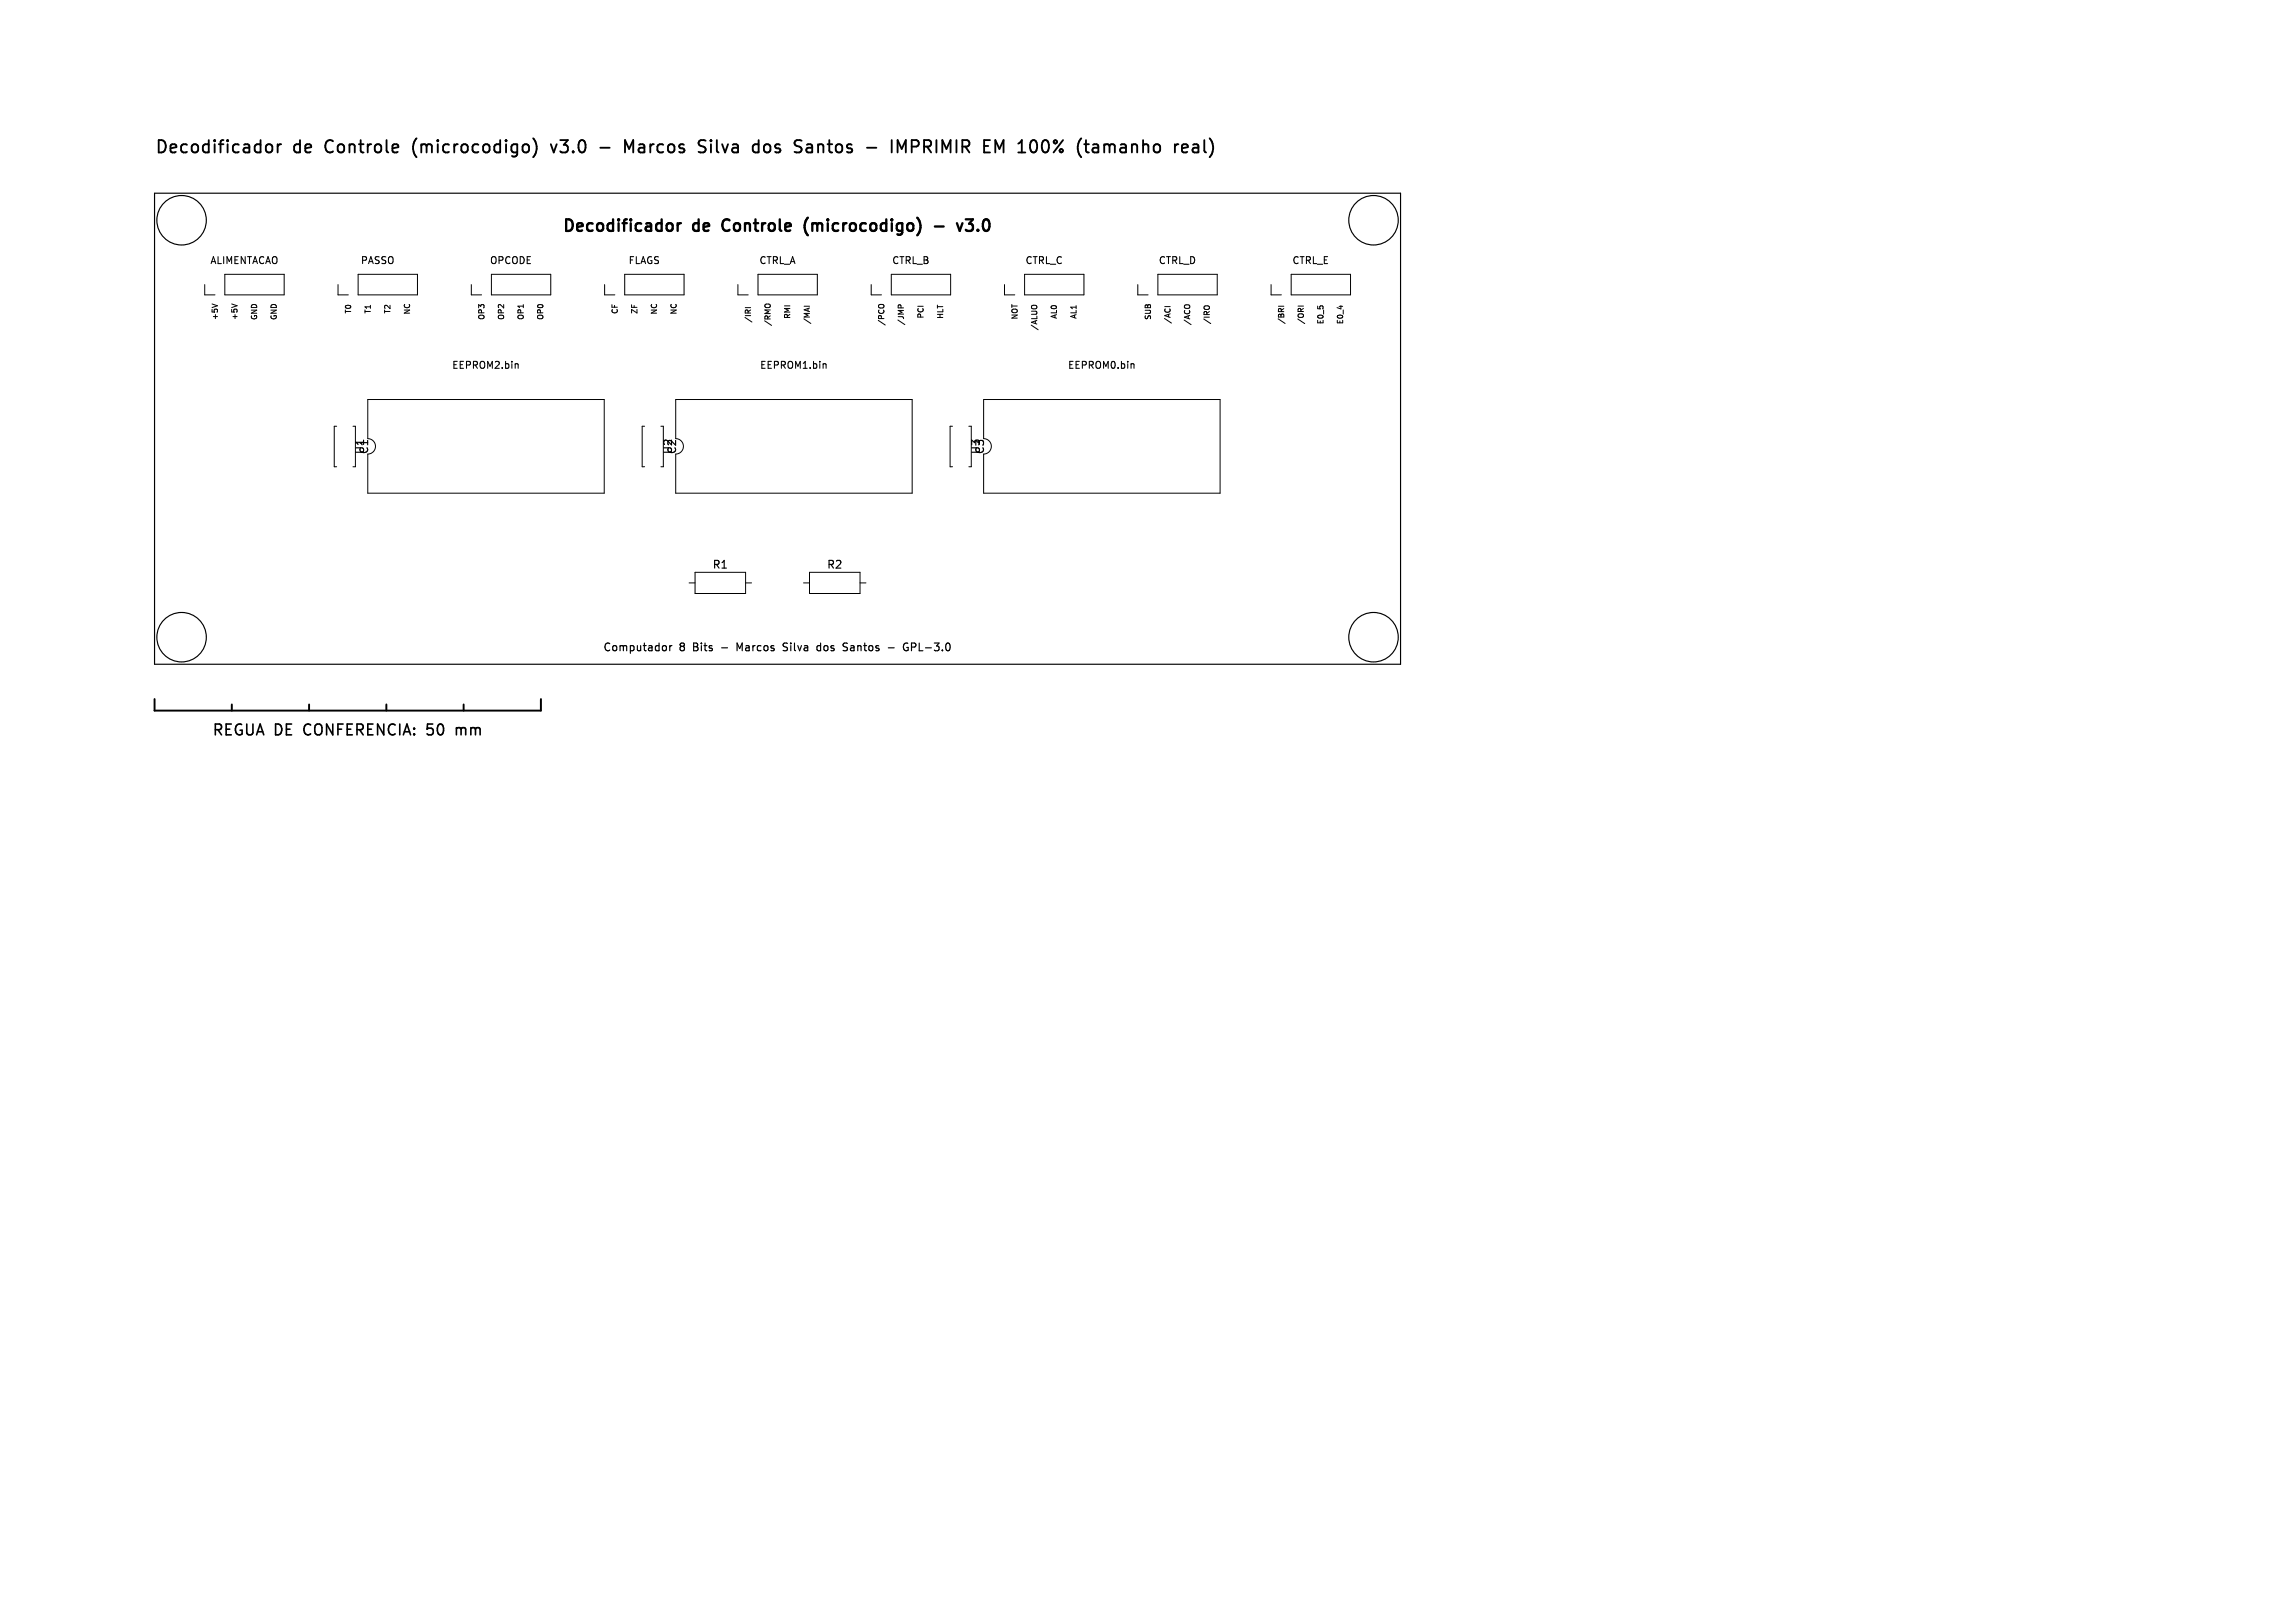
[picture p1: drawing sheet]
<svg xmlns="http://www.w3.org/2000/svg" width="297mm" height="210mm" viewBox="0 0 297 210" stroke-linecap="round" stroke-linejoin="round" font-family="sans-serif">
<defs><g id="words">
<g font-size="2.2">
<text x="20" y="20.2">Decodificador</text>
<text x="38" y="20.2">de</text>
<text x="42.4" y="20.2">Controle</text>
<text x="54.1" y="20.2">(microcodigo)</text>
<text x="72.5" y="20.2">v3.0</text>
<text x="82.7" y="20.2">Marcos</text>
<text x="92.7" y="20.2">Silva</text>
<text x="100.2" y="20.2">dos</text>
<text x="106" y="20.2">Santos</text>
<text x="119.3" y="20.2">IMPRIMIR</text>
<text x="131.6" y="20.2">EM 100%</text>
<text x="144.5" y="20.2">(tamanho</text>
</g>
<g font-size="2.1">
<text x="72.6" y="30.4">Decodificador</text>
<text x="89.7" y="30.4">de</text>
<text x="94.1" y="30.4">Controle</text>
<text x="105.3" y="30.4">(microcodigo)</text>
<text x="126.3" y="30.4">v3.0</text>
</g>
<g font-size="1.9">
<text x="27.4" y="95.5">REGUA DE</text>
<text x="39.6" y="95.5">CONFERENCIA:</text>
<text x="55.9" y="95.5">50</text>
<text x="60" y="95.5">mm</text>
</g>
<g font-size="1.4">
<text x="47.3" y="58.9" transform="rotate(-90 47.3 58.9)">U1</text>
<text x="87.2" y="58.9" transform="rotate(-90 87.2 58.9)">U2</text>
<text x="127" y="58.9" transform="rotate(-90 127 58.9)">U3</text>
<text x="92.1" y="73.8">R1</text>
<text x="106.9" y="73.8">R2</text>
<text x="78" y="84.5">Computador</text>
<text x="87.9" y="84.5">8</text>
<text x="89.9" y="84.5">Bits</text>
<text x="93.8" y="84.5">-</text>
<text x="96" y="84.5">Marcos</text>
<text x="102.3" y="84.5">Silva</text>
<text x="106.9" y="84.5">dos</text>
<text x="110.5" y="84.5">Santos</text>
<text x="116.6" y="84.5">-</text>
<text x="118.8" y="84.5">GPL-3.0</text>
</g>
<g font-size="1.3">
<text x="27.1" y="34.4">ALIMENTACAO</text>
<text x="46.6" y="34.4">PASSO</text>
<text x="63.3" y="34.4">OPCODE</text>
<text x="81.2" y="34.4">FLAGS</text>
<text x="98.2" y="34.4">CTRL_A</text>
<text x="115.4" y="34.4">CTRL_B</text>
<text x="132.6" y="34.4">CTRL_C</text>
<text x="149.9" y="34.4">CTRL_D</text>
<text x="167.2" y="34.4">CTRL_E</text>
<text x="58.4" y="47.9">EEPROM2.bin</text>
<text x="98.3" y="47.9">EEPROM1.bin</text>
<text x="138.1" y="47.9">EEPROM0.bin</text>
</g>
<g font-size="1">
<text x="28.3" y="41.5" transform="rotate(-90 28.3 41.5)">+5V</text>
<text x="30.9" y="41.5" transform="rotate(-90 30.9 41.5)">+5V</text>
<text x="33.4" y="41.5" transform="rotate(-90 33.4 41.5)">GND</text>
<text x="36" y="41.5" transform="rotate(-90 36 41.5)">GND</text>
<text x="45.6" y="40.7" transform="rotate(-90 45.6 40.7)">T0</text>
<text x="48.1" y="40.7" transform="rotate(-90 48.1 40.7)">T1</text>
<text x="50.7" y="40.7" transform="rotate(-90 50.7 40.7)">T2</text>
<text x="53.2" y="40.8" transform="rotate(-90 53.2 40.8)">NC</text>
<text x="62.8" y="41.5" transform="rotate(-90 62.8 41.5)">OP3</text>
<text x="65.4" y="41.5" transform="rotate(-90 65.4 41.5)">OP2</text>
<text x="67.9" y="41.5" transform="rotate(-90 67.9 41.5)">OP1</text>
<text x="70.5" y="41.5" transform="rotate(-90 70.5 41.5)">OP0</text>
<text x="80.1" y="40.7" transform="rotate(-90 80.1 40.7)">CF</text>
<text x="82.6" y="40.7" transform="rotate(-90 82.6 40.7)">ZF</text>
<text x="85.2" y="40.8" transform="rotate(-90 85.2 40.8)">NC</text>
<text x="87.7" y="40.8" transform="rotate(-90 87.7 40.8)">NC</text>
<text x="97.3" y="41.8" transform="rotate(-90 97.3 41.8)">/IRI</text>
<text x="102.4" y="41.3" transform="rotate(-90 102.4 41.3)">RMI</text>
<text x="119.7" y="41.3" transform="rotate(-90 119.7 41.3)">PCI</text>
<text x="122.2" y="41.3" transform="rotate(-90 122.2 41.3)">HLT</text>
<text x="131.8" y="41.4" transform="rotate(-90 131.8 41.4)">NOT</text>
<text x="136.9" y="41.3" transform="rotate(-90 136.9 41.3)">AL0</text>
<text x="139.5" y="41.3" transform="rotate(-90 139.5 41.3)">AL1</text>
<text x="149.1" y="41.5" transform="rotate(-90 149.1 41.5)">SUB</text>
<text x="151.6" y="42" transform="rotate(-90 151.6 42)">/ACI</text>
<text x="99.9" y="42.3" transform="rotate(-90 99.9 42.3)">/RMO</text>
<text x="105" y="42" transform="rotate(-90 105 42)">/MAI</text>
<text x="114.6" y="42.2" transform="rotate(-90 114.6 42.2)">/PCO</text>
<text x="117.1" y="42.2" transform="rotate(-90 117.1 42.2)">/JMP</text>
<text x="134.4" y="42.8" transform="rotate(-90 134.4 42.8)">/ALUO</text>
<text x="154.2" y="42.2" transform="rotate(-90 154.2 42.2)">/ACO</text>
<text x="156.7" y="42" transform="rotate(-90 156.7 42)">/IRO</text>
<text x="166.3" y="42" transform="rotate(-90 166.3 42)">/BRI</text>
<text x="168.9" y="42" transform="rotate(-90 168.9 42)">/ORI</text>
<text x="171.4" y="42" transform="rotate(-90 171.4 42)">E0_5</text>
<text x="174" y="42" transform="rotate(-90 174 42)">E0_4</text>
</g>
</g></defs>
<g fill="none" stroke="#000" stroke-width=".13">
<path d="M26.5 36.8v1.4h1.3M27.4 39.3l.7 .3M29.1 35.5h7.7v2.7h-7.7zM30 39.3l.7 .3M43.7 36.8v1.4h1.4M46.3 35.5h7.7v2.7h-7.7zM61 36.8v1.4h1.3M63.6 35.5h7.7v2.7h-7.7zM78.2 36.8v1.4h1.4M80.8 35.5h7.7v2.7h-7.7zM95.5 36.8v1.4h1.3M96.4 39.8h.7"/>
<path d="M98.1 35.5h7.7v2.7h-7.7zM99 39.4l.2-.1 .5 .1M104.1 39.6h.7M112.7 36.8v1.4h1.4M113.7 39.6l.2-.2h.4l.1 .2M115.3 35.5h7.7v2.7h-7.7zM116.2 39.8v-.2l.2-.2 .2 .1v.3M130 36.8v1.4h1.3M132.6 35.5h7.7v2.7h-7.7zM133.5 39.6l.2-.1 .5 .1M147.2 36.8v1.4h1.4M149.8 35.5h7.7v2.7h-7.7z"/>
<path d="M150.7 39.7h.7M153.3 39.5l.2-.1 .4 .1M155.8 39.7l.2-.1h.4l.1 .1M164.5 36.8v1.4h1.3M165.4 39.6h.7M167.1 35.5h7.7v2.7h-7.7zM168 39.6h.7M43.6 55.2h-.3v5.2h.3M45.7 55.2h.3v5.2h-.3M47.6 51.7h30.6v12.1h-30.6v-5a1 1 0 0 0 1-1 1 1 0 0 0-1-1zM66.8 47.1l.3 .1v.5M83.4 55.2h-.3v5.2h.3"/>
<path d="M85.5 55.2h.3v5.2h-.3M87.4 51.7h30.6v12.1h-30.6v-5a1 1 0 0 0 1-1 1 1 0 0 0-1-1zM106.7 47.1l.2 .1v.5M123.3 55.2h-.3v5.2h.3M125.4 55.2h.3v5.2h-.3M127.3 51.7h30.6v12.1h-30.6v-5a1 1 0 0 0 1-1 1 1 0 0 0-1-1zM146.5 47.1l.3 .1v.5M89.2 75.4h.8M90 74.1h6.5v2.7h-6.5zM96.5 75.4h.8M104 75.4h.8M104.8 74.1h6.5v2.7h-6.5z"/>
<path d="M111.3 75.4h.8"/>
</g>
<g fill="none" stroke="#000" stroke-width=".15">
<path d="M20 25h161.3v61h-161.3zM86.1 83.5l.1 .2v.3l-.1 .2M86.7 83.5v.7M87 83.5l-.2 .1-.1 .1M95.7 83.9l-.3-.7v1M101.9 84.1l-.2 .1h-.4M101.9 83.3l-.4-.1-.2 .2 .1 .2 .5 .2M105.7 84l.2 .2h.3M106.2 83.6l-.3-.1-.2 .2M106.2 83.2v1M109.5 83.2l.2 .1M109.6 83.8l.1 .1-.1 .3"/>
<path d="M110.2 83.5l-.1 .1M110.2 83.8a.2 .2 0 0 0-.2 .2 .2 .2 0 0 0 .2 .2M115 83.8h.7M117.3 83.8h.2v.4M117.5 83.3l-.1-.1a.4 .4 0 0 0-.5 .4M118.4 83.3l-.4-.1v1M118.4 83.7h-.4"/>
<circle cx="23.5" cy="28.5" r="3.2"/>
<circle cx="177.8" cy="28.5" r="3.2"/>
<circle cx="23.5" cy="82.4" r="3.2"/>
<circle cx="177.8" cy="82.4" r="3.2"/>
</g>
<path d="M86.4 28.9a.41 .41 0 0 1 .7 .3v.4a.41 .41 0 0 1-.4 .3 .41 .41 0 0 1-.4-.3v-.4zM87.7 28.9v1M88.1 28.9a.38 .38 0 0 0-.4 .3M104.6 28.2a1.72 1.72 0 0 0 0 2.2M118.7 28.2a1.72 1.72 0 0 1 0 2.2M121 29.3h1.1M123.8 28.9l.4 1 .4-1M125 29.7l.2 .2h.4M125 28.4h.9l-.5 .5h.2" fill="none" stroke="#000" stroke-width=".3"/>
<path d="M20 90.4v1.6h50v-1.6M30 91.1v.9M40 91.1v.9M50 91.1v.9M60 91.1v.9" fill="none" stroke="#000" stroke-width=".25"/>
<g fill="none" stroke="#000" stroke-width=".24">
<path d="M34.5 18.8a.43 .43 0 0 1 .4-.1 .43 .43 0 0 1 .3 .3v.4a.43 .43 0 0 1-.4 .3 .43 .43 0 0 1-.4-.3zM35.9 18.7v1M36.4 18.7a.41 .41 0 0 0-.5 .3M53.5 18.6v.4v.7M68.2 18.7l.3 .3v.4l-.3 .3M69 17.9a1.83 1.83 0 0 1 0 2.4M71.3 18.7l.4 1 .3-1M77.7 19.1h1.2M80.9 19.7v-1.6l.5 1.2 .5-1.2v1.6M90.7 18.9a.58 .58 0 0 1 .6 .4 .41 .41 0 0 1-.3 .4h-.4M90.7 18.1l.6 .1M92 18.1v.2"/>
<path d="M92 18.7v1M92 18.1l-.1 .1 .1 .1M92 18.1l.1 .1-.1 .1M99.5 18.7a.43 .43 0 0 0-.6 .3v.4a.43 .43 0 0 0 .6 .3M104.4 18.7h.2h.4l.1 1M104.4 19.7h.2h.5M105.1 19l-.7 .2M115.4 18.1v1.6M116.2 19.7v-1.6l.5 1.2 .5-1.2v1.6M118.7 18.2l-.7-.1v1.6M118.7 18.9l-.7 .1M142.9 18.8a.4 .4 0 0 1 .7 .1"/>
<path d="M143.6 18.9v.8M144 18.7h-.2l-.2 .2M154.6 18.7h.3l.2 .2v.8M155.1 19.7h-.5M155.1 19l-.5 .1M155.9 18.1v1.4l.2 .2M156.5 17.9a1.84 1.84 0 0 1 0 2.4"/>
</g>
<path d="M59.1 94.2v.9M59.5 94.2l-.4 .1" fill="none" stroke="#000" stroke-width=".21"/>
<use href="#words"/>
</svg>
